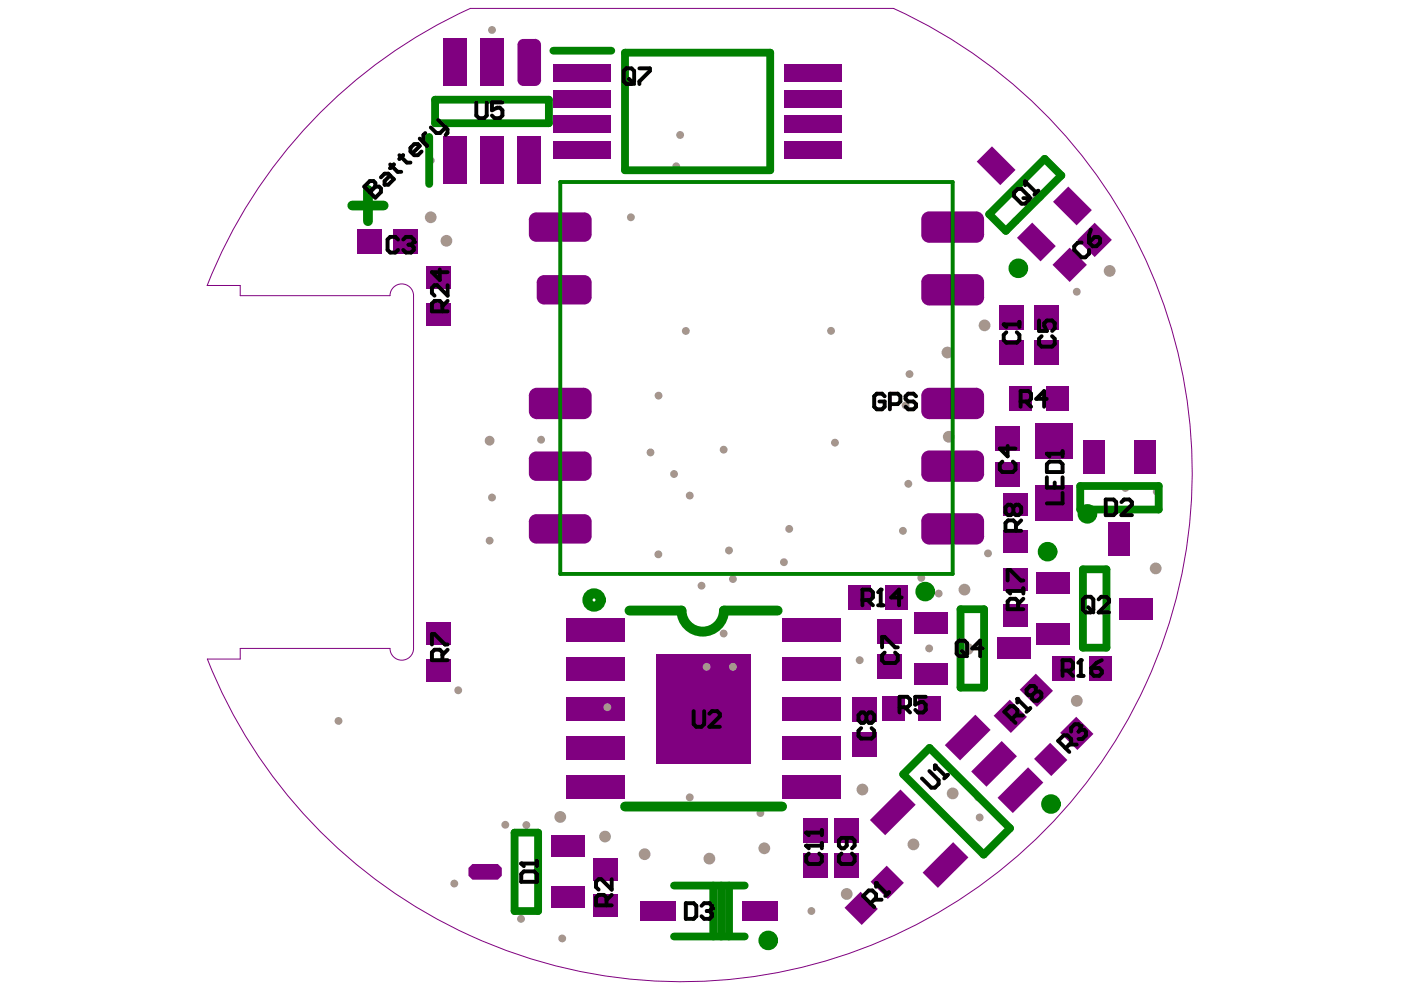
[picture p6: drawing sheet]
<svg xmlns="http://www.w3.org/2000/svg" width="297mm" height="210mm" viewBox="0 0 297 210" stroke-linecap="round" stroke-linejoin="round" font-family="sans-serif">
<g fill="#800080">
<path d="M83.3 48.7h5.2v5.2h-5.2z" fill-rule="evenodd"/>
<path d="M75.9 48.7h5.1v5.2h-5.1z" fill-rule="evenodd"/>
<path d="M99.3 184l.9-.8h5.4l.8 .8v1.7l-.8 .8h-5.4l-.9-.8z" fill-rule="evenodd"/>
<path d="M101.8 29h5v10h-5z" fill-rule="evenodd"/>
<path d="M93.9 29h5v10h-5z" fill-rule="evenodd"/>
<path d="M93.9 8.3h5v9.9h-5z" fill-rule="evenodd"/>
<path d="M101.8 8.3h5v9.9h-5z" fill-rule="evenodd"/>
<path d="M116.8 177.2h7.1v4.5h-7.1z" fill-rule="evenodd"/>
<path d="M109.7 29h5v10h-5z" fill-rule="evenodd"/>
<path d="M109.7 9.5l1.3-1.2h2.5l1.2 1.2v7.5l-1.2 1.2h-2.5l-1.3-1.2z" fill-rule="evenodd"/>
<path d="M170.3 181h5.1v5.2h-5.1z" fill-rule="evenodd"/>
<path d="M184.6 187l3.4-3.5 3.6 3.7-3.4 3.4z" fill-rule="evenodd"/>
<path d="M176.9 181h5.2v5.2h-5.2z" fill-rule="evenodd"/>
<path d="M186.9 147.7h4.9v5.1h-4.9z" fill-rule="evenodd"/>
<path d="M180.7 147.8h5.1v5.1h-5.1z" fill-rule="evenodd"/>
<path d="M186.1 131.3h5.2v5.1h-5.2z" fill-rule="evenodd"/>
<path d="M195.6 185l6.5-6.4 3.2 3.2-6.5 6.5z" fill-rule="evenodd"/>
<path d="M194.8 147.7h4.8v5.1h-4.8z" fill-rule="evenodd"/>
<path d="M193.9 129.8h7v4.6h-7z" fill-rule="evenodd"/>
<path d="M195.3 110.5l1.7-1.7h10l1.6 1.7v3.3l-1.6 1.7h-10l-1.7-1.7z" fill-rule="evenodd"/>
<path d="M195.3 97.2l1.7-1.7h10l1.6 1.7v3.3l-1.6 1.7h-10l-1.7-1.7z" fill-rule="evenodd"/>
<path d="M195.3 83.9l1.7-1.7h10l1.6 1.7v3.3l-1.6 1.7h-10l-1.7-1.7z" fill-rule="evenodd"/>
<path d="M195.3 59.8l1.7-1.7h10l1.6 1.7v3.3l-1.6 1.7h-10l-1.7-1.7z" fill-rule="evenodd"/>
<path d="M195.3 46.5l1.7-1.7h10l1.6 1.7v3.3l-1.6 1.7h-10l-1.7-1.7z" fill-rule="evenodd"/>
<path d="M211.5 169.2l6.5-6.5 3.2 3.2-6.5 6.5z" fill-rule="evenodd"/>
<path d="M216.2 146.2l3.4-3.4 3.7 3.7-3.5 3.4z" fill-rule="evenodd"/>
<path d="M210.7 151.8l3.4-3.4 3.6 3.6-3.4 3.4z" fill-rule="evenodd"/>
<path d="M211.3 135.2h7.1v4.6h-7.1z" fill-rule="evenodd"/>
<path d="M212.7 128.2h5.2v4.8h-5.2z" fill-rule="evenodd"/>
<path d="M212.7 112.4h5.2v4.8h-5.2z" fill-rule="evenodd"/>
<path d="M211.1 97.9h5.1v5.2h-5.1z" fill-rule="evenodd"/>
<path d="M214 82h4.8v5.2h-4.8z" fill-rule="evenodd"/>
<path d="M211.9 64.7h5.2v5.1h-5.2z" fill-rule="evenodd"/>
<path d="M219.2 64.7h5.2v5.1h-5.2z" fill-rule="evenodd"/>
<path d="M215.6 50.4l3.2-3.2 5 5-3.2 3.2z" fill-rule="evenodd"/>
<path d="M235.1 110.7h4.5v7.1h-4.5z" fill-rule="evenodd"/>
<path d="M229.7 93.3h4.5v7h-4.5z" fill-rule="evenodd"/>
<path d="M228.4 50.9l3.7-3.7 3.6 3.7-3.6 3.6z" fill-rule="evenodd"/>
<path d="M116.8 188h7.1v4.5h-7.1z" fill-rule="evenodd"/>
<path d="M170.3 173.5h5.1v5.2h-5.1z" fill-rule="evenodd"/>
<path d="M180.7 155.3h5.1v5.1h-5.1z" fill-rule="evenodd"/>
<path d="M179.1 192.5l3.4-3.4 3.6 3.6-3.4 3.4z" fill-rule="evenodd"/>
<path d="M176.9 173.5h5.2v5.2h-5.2z" fill-rule="evenodd"/>
<path d="M186.1 138.8h5.2v5.1h-5.2z" fill-rule="evenodd"/>
<path d="M187.7 124.1h4.8v5.1h-4.8z" fill-rule="evenodd"/>
<path d="M179.9 124.1h4.8v5.1h-4.8z" fill-rule="evenodd"/>
<path d="M193.9 140.6h7v4.6h-7z" fill-rule="evenodd"/>
<path d="M212.7 104.6h5.2v4.8h-5.2z" fill-rule="evenodd"/>
<path d="M211.1 90.4h5.1v5.2h-5.1z" fill-rule="evenodd"/>
<path d="M212.7 120.4h5.2v4.8h-5.2z" fill-rule="evenodd"/>
<path d="M211.9 72.2h5.2v5.1h-5.2z" fill-rule="evenodd"/>
<path d="M219.2 72.2h5.2v5.1h-5.2z" fill-rule="evenodd"/>
<path d="M230.9 139.1h4.9v5.1h-4.9z" fill-rule="evenodd"/>
<path d="M125.7 181.9h5.2v4.8h-5.2z" fill-rule="evenodd"/>
<path d="M120.1 164.4h12.4v4.9h-12.4z" fill-rule="evenodd"/>
<path d="M120.1 147.7h12.4v5h-12.4z" fill-rule="evenodd"/>
<path d="M120.1 131.1h12.4v5h-12.4z" fill-rule="evenodd"/>
<path d="M90.4 132h5.1v4.8h-5.1z" fill-rule="evenodd"/>
<path d="M112.1 110.6l1.6-1.6h10.2l1.5 1.6v3.1l-1.5 1.6h-10.2l-1.6-1.6z" fill-rule="evenodd"/>
<path d="M112.1 97.3l1.6-1.6h10.2l1.5 1.6v3.1l-1.5 1.6h-10.2l-1.6-1.6z" fill-rule="evenodd"/>
<path d="M112.1 83.9l1.7-1.7h10l1.6 1.7v3.3l-1.6 1.7h-10l-1.7-1.7z" fill-rule="evenodd"/>
<path d="M113.8 59.9l1.6-1.6h8.5l1.5 1.6v3.1l-1.5 1.6h-8.5l-1.6-1.6z" fill-rule="evenodd"/>
<path d="M90.4 64.2h5.2v4.8h-5.2z" fill-rule="evenodd"/>
<path d="M112.1 46.6l1.6-1.6h10.2l1.5 1.6v3.1l-1.5 1.6h-10.2l-1.6-1.6z" fill-rule="evenodd"/>
<path d="M117.3 29.9h12.3v3.7h-12.3z" fill-rule="evenodd"/>
<path d="M117.3 24.5h12.3v3.7h-12.3z" fill-rule="evenodd"/>
<path d="M117.3 19.1h12.3v3.7h-12.3z" fill-rule="evenodd"/>
<path d="M117.3 13.7h12.3v3.7h-12.3z" fill-rule="evenodd"/>
<path d="M165.8 164.4h12.5v4.9h-12.5z" fill-rule="evenodd"/>
<path d="M165.8 147.7h12.5v5h-12.5z" fill-rule="evenodd"/>
<path d="M165.8 131.1h12.5v5h-12.5z" fill-rule="evenodd"/>
<path d="M166.2 24.5h12.3v3.7h-12.3z" fill-rule="evenodd"/>
<path d="M166.2 29.9h12.3v3.7h-12.3z" fill-rule="evenodd"/>
<path d="M166.2 13.7h12.3v3.7h-12.3z" fill-rule="evenodd"/>
<path d="M166.2 19.1h12.3v3.7h-12.3z" fill-rule="evenodd"/>
<path d="M237.3 126.7h7.1v4.6h-7.1z" fill-rule="evenodd"/>
<path d="M219.8 132.1h7.1v4.6h-7.1z" fill-rule="evenodd"/>
<path d="M240.5 93.3h4.5v7h-4.5z" fill-rule="evenodd"/>
<path d="M221.8 82h4.8v5.2h-4.8z" fill-rule="evenodd"/>
<path d="M207.1 34.3l3.2-3.3 5 5-3.2 3.3z" fill-rule="evenodd"/>
<path d="M120.1 156h12.4v5h-12.4z" fill-rule="evenodd"/>
<path d="M125.7 189.7h5.2v4.8h-5.2z" fill-rule="evenodd"/>
<path d="M120.1 139.4h12.4v5h-12.4z" fill-rule="evenodd"/>
<path d="M90.4 139.8h5.1v4.8h-5.1z" fill-rule="evenodd"/>
<path d="M90.4 56.4h5.2v4.8h-5.2z" fill-rule="evenodd"/>
<path d="M165.8 156h12.5v5h-12.5z" fill-rule="evenodd"/>
<path d="M184.4 173.9l6.5-6.5 3.2 3.2-6.4 6.5z" fill-rule="evenodd"/>
<path d="M135.8 191.1h7.5v4.1h-7.5z" fill-rule="evenodd"/>
<path d="M157.5 191.1h7.5v4.1h-7.5z" fill-rule="evenodd"/>
<path d="M165.8 139.4h12.5v5h-12.5z" fill-rule="evenodd"/>
<path d="M205.9 163.6l6.5-6.5 3.2 3.2-6.5 6.5z" fill-rule="evenodd"/>
<path d="M224.8 155.4l3.4-3.4 3.6 3.6-3.4 3.4z" fill-rule="evenodd"/>
<path d="M219.2 160.9l3.5-3.4 3.6 3.6-3.4 3.4z" fill-rule="evenodd"/>
<path d="M219.5 103h7.9v7.5h-7.9z" fill-rule="evenodd"/>
<path d="M219.5 89.7h7.9v7.5h-7.9z" fill-rule="evenodd"/>
<path d="M219.8 121.3h7.1v4.6h-7.1z" fill-rule="evenodd"/>
<path d="M223.1 139.1h4.8v5.1h-4.8z" fill-rule="evenodd"/>
<path d="M223.1 56.2l3.7-3.7 3.6 3.7-3.6 3.6z" fill-rule="evenodd"/>
<path d="M223.3 42.8l3.2-3.2 5 4.9-3.2 3.3z" fill-rule="evenodd"/>
<path d="M139.2 138.6h20v23.3h-20z" fill-rule="evenodd"/>
<path d="M200.3 158l6.5-6.5 3.2 3.3-6.4 6.4z" fill-rule="evenodd"/>
</g>
<g fill="#800080">
<path d="M109.7 9.5h1.3zM110 8.8l.6-.5h.4v1.2h-1.3z"/>
<path d="M111 17v1.2zM109.7 17h1.3v1.2a1.25 1.25 0 0 1-1.3-1.2z"/>
<path d="M113.5 17h1.2zM113.5 17h1.2a1.25 1.25 0 0 1-1.2 1.2z"/>
<path d="M113.5 8.3v1.2zM113.5 8.3a1.25 1.25 0 0 1 1.2 1.2h-1.2z"/>
<path d="M207 108.8v1.7zM207 108.8a1.66 1.66 0 0 1 1.6 1.7h-1.6z"/>
<path d="M195.3 110.5h1.7zM195.8 109.3l.8-.4 .4-.1v1.7h-1.7l.1-.5z"/>
<path d="M197 113.8v1.7zM195.3 113.8h1.7v1.7a1.66 1.66 0 0 1-1.7-1.7z"/>
<path d="M207 113.8h1.6zM207 113.8h1.6a1.66 1.66 0 0 1-1.6 1.7z"/>
<path d="M207 95.5v1.7zM207 95.5a1.66 1.66 0 0 1 1.6 1.7h-1.6z"/>
<path d="M195.3 97.2h1.7zM195.8 96l.8-.4 .4-.1v1.7h-1.7l.1-.5z"/>
<path d="M197 100.5v1.7zM195.3 100.5h1.7v1.7a1.66 1.66 0 0 1-1.7-1.7z"/>
<path d="M207 100.5h1.6zM207 100.5h1.6a1.66 1.66 0 0 1-1.6 1.7z"/>
<path d="M207 82.2v1.7zM207 82.2a1.66 1.66 0 0 1 1.6 1.7h-1.6z"/>
<path d="M195.3 83.9h1.7zM195.8 82.7l.8-.4 .4-.1v1.7h-1.7l.1-.5z"/>
<path d="M197 87.2v1.7zM195.3 87.2h1.7v1.7a1.66 1.66 0 0 1-1.7-1.7z"/>
<path d="M207 87.2h1.6zM207 87.2h1.6a1.66 1.66 0 0 1-1.6 1.7z"/>
<path d="M207 58.1v1.7zM207 58.1a1.66 1.66 0 0 1 1.6 1.7h-1.6z"/>
<path d="M195.3 59.8h1.7zM195.8 58.6l.8-.4 .4-.1v1.7h-1.7l.1-.5z"/>
<path d="M197 63.1v1.7zM195.3 63.1h1.7v1.7a1.66 1.66 0 0 1-1.7-1.7z"/>
<path d="M207 63.1h1.6zM207 63.1h1.6a1.66 1.66 0 0 1-1.6 1.7z"/>
<path d="M207 44.8v1.7zM207 44.8a1.66 1.66 0 0 1 1.6 1.7h-1.6z"/>
<path d="M195.3 46.5h1.7zM195.8 45.3l.8-.4 .4-.1v1.7h-1.7l.1-.5z"/>
<path d="M197 49.8v1.7zM195.3 49.8h1.7v1.7a1.66 1.66 0 0 1-1.7-1.7z"/>
<path d="M207 49.8h1.6zM207 49.8h1.6a1.66 1.66 0 0 1-1.6 1.7z"/>
<path d="M123.9 109v1.6zM123.9 109a1.56 1.56 0 0 1 1.5 1.6h-1.5z"/>
<path d="M112.1 110.6h1.6zM112.4 109.7l.8-.6 .5-.1v1.6h-1.6z"/>
<path d="M113.7 113.7v1.6zM112.1 113.7h1.6v1.6a1.56 1.56 0 0 1-1.6-1.6z"/>
<path d="M123.9 113.7h1.5zM123.9 113.7h1.5a1.56 1.56 0 0 1-1.5 1.6z"/>
<path d="M123.9 95.7v1.6zM123.9 95.7a1.56 1.56 0 0 1 1.5 1.6h-1.5z"/>
<path d="M112.1 97.3h1.6zM112.4 96.4l.8-.6 .5-.1v1.6h-1.6z"/>
<path d="M113.7 100.4v1.6zM112.1 100.4h1.6v1.6a1.56 1.56 0 0 1-1.6-1.6z"/>
<path d="M123.9 100.4h1.5zM123.9 100.4h1.5a1.56 1.56 0 0 1-1.5 1.6z"/>
<path d="M123.8 82.2v1.7zM123.8 82.2a1.66 1.66 0 0 1 1.6 1.7h-1.6z"/>
<path d="M112.1 83.9h1.7zM112.6 82.7l.8-.4 .4-.1v1.7h-1.7l.1-.5z"/>
<path d="M113.8 87.2v1.7zM112.1 87.2h1.7v1.7a1.66 1.66 0 0 1-1.7-1.7z"/>
<path d="M123.8 87.2h1.6zM123.8 87.2h1.6a1.66 1.66 0 0 1-1.6 1.7z"/>
<path d="M123.9 58.3v1.6zM123.9 58.3a1.56 1.56 0 0 1 1.5 1.6h-1.5z"/>
<path d="M113.8 59.9h1.6zM114.1 59l.8-.6 .5-.1v1.6h-1.6z"/>
<path d="M115.4 63v1.6zM113.8 63h1.6v1.6a1.56 1.56 0 0 1-1.6-1.6z"/>
<path d="M123.9 63h1.5zM123.9 63h1.5a1.56 1.56 0 0 1-1.5 1.6z"/>
<path d="M123.9 45v1.6zM123.9 45a1.56 1.56 0 0 1 1.5 1.6h-1.5z"/>
<path d="M112.1 46.6h1.6zM112.4 45.7l.8-.6 .5-.1v1.6h-1.6z"/>
<path d="M113.7 49.7v1.6zM112.1 49.7h1.6v1.6a1.56 1.56 0 0 1-1.6-1.6z"/>
<path d="M123.9 49.7h1.5zM123.9 49.7h1.5a1.56 1.56 0 0 1-1.5 1.6z"/>
</g>
<path d="M189.4 1.8h.1M68.5 23.3a108.1 108.1 0 0 1 31.2-21.5h89.8a108.1 108.1 0 0 1 42 162.6 108.1 108.1 0 0 1-167.7 7.5 108 108 0 0 1-19.8-32.2h6.9v-2.2h31.8a2.5 2.5 0 0 0 2.5 2.5 2.5 2.5 0 0 0 2.5-2.5v-74.8a2.5 2.5 0 0 0-2.5-2.5 2.5 2.5 0 0 0-2.5 2.5h-31.8v-2.2h-7a108 108 0 0 1 24.6-37.2z" fill="none" stroke="#800080" stroke-width=".21"/>
<g fill="#a6968d">
<circle cx="91.3" cy="34" r=".83"/>
<circle cx="144.2" cy="28.6" r=".83"/>
<circle cx="143.4" cy="35.3" r=".83"/>
<circle cx="133.8" cy="46.1" r=".83"/>
<circle cx="91.3" cy="46.1" r="1.25"/>
<circle cx="94.7" cy="51.1" r="1.25"/>
<circle cx="104.3" cy="6.4" r=".83"/>
<circle cx="192" cy="86" r=".83"/>
<circle cx="177" cy="93.9" r=".83"/>
<circle cx="166.2" cy="119.2" r=".83"/>
<circle cx="148.7" cy="124.2" r=".83"/>
<circle cx="155.4" cy="141.4" r=".83"/>
<circle cx="153.4" cy="134.3" r=".83"/>
<circle cx="71.8" cy="152.9" r=".83"/>
<circle cx="146.2" cy="169.1" r=".83"/>
<circle cx="162.1" cy="179.9" r="1.25"/>
<circle cx="161.2" cy="172.4" r=".83"/>
<circle cx="118.8" cy="173.2" r="1.25"/>
<circle cx="111.6" cy="174.9" r=".83"/>
<circle cx="150.4" cy="182.1" r="1.25"/>
<circle cx="96.3" cy="187.3" r=".83"/>
<circle cx="107.1" cy="174.9" r=".83"/>
<circle cx="128.3" cy="177.4" r="1.25"/>
<circle cx="136.7" cy="181.1" r="1.25"/>
<circle cx="110.5" cy="194.8" r=".83"/>
<circle cx="119.2" cy="199" r=".83"/>
<circle cx="220.2" cy="41.5" r="1.25"/>
<circle cx="208.7" cy="69" r="1.25"/>
<circle cx="192.8" cy="79.3" r=".83"/>
<circle cx="209.5" cy="117.3" r=".83"/>
<circle cx="204.5" cy="125" r="1.25"/>
<circle cx="167.3" cy="112.1" r=".83"/>
<circle cx="137.9" cy="95.9" r=".83"/>
<circle cx="97.1" cy="146.4" r=".83"/>
<circle cx="207.4" cy="169.1" r=".83"/>
<circle cx="195.3" cy="122.5" r=".83"/>
<circle cx="182.3" cy="140" r=".83"/>
<circle cx="207.7" cy="173.3" r=".83"/>
<circle cx="202" cy="168.2" r="1.25"/>
<circle cx="182.9" cy="167.4" r="1.25"/>
<circle cx="193.7" cy="179" r="1.25"/>
<circle cx="228.3" cy="148.6" r="1.25"/>
<circle cx="155.4" cy="122.8" r=".83"/>
<circle cx="154.6" cy="116.7" r=".83"/>
<circle cx="149.8" cy="141.4" r=".83"/>
<circle cx="128.8" cy="149.9" r=".83"/>
<circle cx="200.9" cy="74.7" r="1.25"/>
<circle cx="201.2" cy="92.6" r="1.25"/>
<circle cx="197" cy="137.5" r=".83"/>
<circle cx="199" cy="125.8" r=".83"/>
<circle cx="205.2" cy="137.6" r="1.25"/>
<circle cx="235.3" cy="57.4" r="1.25"/>
<circle cx="215.3" cy="46.9" r=".83"/>
<circle cx="139.6" cy="83.9" r=".83"/>
<circle cx="145.4" cy="70.2" r=".83"/>
<circle cx="139.6" cy="117.5" r=".83"/>
<circle cx="179.5" cy="189.5" r="1.25"/>
<circle cx="172" cy="193.2" r=".83"/>
<circle cx="176.2" cy="70.1" r=".83"/>
<circle cx="153.4" cy="95.3" r=".83"/>
<circle cx="104.3" cy="105.5" r=".83"/>
<circle cx="142.9" cy="100.5" r=".83"/>
<circle cx="146.2" cy="105.1" r=".83"/>
<circle cx="103.8" cy="114.6" r=".83"/>
<circle cx="114.7" cy="93.2" r=".83"/>
<circle cx="103.8" cy="93.4" r="1.04"/>
<circle cx="245.3" cy="104.2" r=".83"/>
<circle cx="238.6" cy="103.5" r=".83"/>
<circle cx="192.6" cy="102.6" r=".83"/>
<circle cx="191.4" cy="112.6" r=".83"/>
<circle cx="228.3" cy="61.9" r=".83"/>
<circle cx="245" cy="120.5" r="1.25"/>
</g>
<g fill="none" stroke="#008000" stroke-width="1.7">
<path d="M117.3 10.8h12.3M132.5 11.2h30.8v24.9h-30.8zM91 29v10M92.2 21.1h24.2v5h-24.2zM209.7 45.4l11.8-11.7 3.5 3.5-11.7 11.8zM229 103h16.7v5h-16.7zM203.7 129.2h4.9v16.6h-4.9zM229.6 120.7h5v16.6h-5zM109.1 176.5h5v16.7h-5zM191.5 164.2l5.6-5.6 17 17-5.5 5.6zM142.9 198.6h15M142.9 187.8h15"/>
<path d="M151.2 187.8v10.8M152.9 187.8v10.8M154.6 187.8v10.8"/>
</g>
<path d="M118.8 38.6h83.2v83.1h-83.2z" fill="none" stroke="#008000" stroke-width=".83"/>
<g fill="none" stroke="#008000" stroke-width="2.1">
<path d="M74.7 43.6h6.6M78 40.3v6.6M133.5 129.5h11a4.5 4.5 0 0 0 4.5 4.4 4.5 4.5 0 0 0 4.5-4.4h11.4M132.5 171h33.3"/>
<circle cx="215.9" cy="56.9" r="1.04"/>
<circle cx="222.1" cy="117" r="1.04"/>
<circle cx="230.6" cy="108.9" r="1.04"/>
<circle cx="126" cy="127.2" r="1.42"/>
<circle cx="196.2" cy="125.4" r="1.04"/>
<circle cx="222.8" cy="170.5" r="1.04"/>
<circle cx="162.9" cy="199.4" r="1.04"/>
</g>
<g fill="none" stroke="#000" stroke-width=".83">
<path d="M132.2 15l.6-.5h1.1l.6 .5v2.3l-.6 .5h-1.1l-.6-.5zM133.3 16.7l1.2 1.1M135.6 14.5h2.2v.5l-2.2 2.3v.5M77.2 39.6l1.2-1.2h.8l.4 .4v.8h.8l.4 .4v.7l-1.2 1.2zM79.6 39.6l-1.2 1.1M82.7 37.2l-1.2 1.2v.8h.8l1.2-1.2-1.2-1.2h-.8l-.7 .8M82.7 34.9l1.6 1.5h.8M83.5 34.9l-.8 .7M84.7 32.9l1.5 1.6h.8M85.5 32.9l-.8 .8M89 29.4l1.6 1.5M89.4 32.1l-.8 .8h-.8l-.8-.8v-.8l.8-.7h.8l.4 .3-1.6 1.6"/>
<path d="M90.2 28.2l-.4 .4v1.6M91.3 27l1.2 1.2h.8l1.2-1.2M92.9 25.5l2 1.9v.8l-.4 .4M101 21.7v2.8l.5 .5h1.1l.6-.5v-2.8M106.5 21.7h-2.2v1.7l1.1-.6h.6l.5 .6v1.1l-.5 .5h-1.1l-.6-.5M217.4 39.3v-.8l2.3 2.3M84.4 50.8l-.6-.6h-1.1l-.5 .6v2.2l.5 .5h1.1l.6-.5M85.5 50.8l.6-.6h1.1l.5 .6v.5l-.5 .6M86.6 51.9h.6M87.2 51.9l.5 .5v.6l-.5 .5h-1.1l-.6-.5M93.2 57.2v2.2l-1.6-1.7h3.3M215 40.8l.8-.7h.8l1.5 1.5v.8l-.7 .8h-.8l-1.6-1.6z"/>
<path d="M217 42h1.5M220.1 40.4l-.8 .8M229.3 51.4h-.8l-.7 .8v.8l1.5 1.6h.8l.8-.8v-.8M230.9 51.4l1.2-1.1h.8l.3 .3v.8l-.7 .8h-.8zM231.3 48.7l-.4 1.2v1.5M93.8 66v-1.6l-.6-.6h-1.1l-.5 .6v1.6h3.3M94.9 60.5v2.2l-2.2-2.2h-.6l-.5 .5v1.1l.5 .6M94.9 63.8l-1.1 1.1M213.4 70.4l-.6 .6v1.1l.6 .6h2.2l.5-.6v-1.1l-.5-.6M216.1 68.2v1.1M216.1 68.8h-3.3l.6 .5M220.3 68v2.2h1.7l-.6-1.1v-.6l.6-.5h1.1l.5 .5v1.1l-.5 .6"/>
<path d="M220.8 71.3l-.5 .5v1.1l.5 .6h2.3l.5-.6v-1.1l-.5-.5M187.6 84l-.6-.5h-1.1l-.6 .5v2.2l.6 .6h1.1l.6-.6v-1.1h-1.1M188.7 85.7h1.6l.6-.6v-1.1l-.6-.5h-1.6v3.3M194.2 84l-.5-.5h-1.1l-.6 .5v.6l.6 .5h1.1l.5 .6v.5l-.5 .6h-1.1l-.6-.6M212.5 97.9l-.5 .5v1.1l.5 .6h2.2l.6-.6v-1.1l-.6-.5M213.6 94.5v2.3l-1.6-1.7h3.3M216.4 85.1h1.6l.6-.5v-1.1l-.6-.6h-1.6v3.3M217.5 85.1l1.1 1.1M221.9 84.6h-2.2l1.7-1.7v3.3M222 98.4l.5-.5h2.2l.6 .5v1.7h-3.3zM225.3 95.7v1.1M225.3 96.2h-3.3l.5 .6"/>
<path d="M214.8 107.6l-.5-.6h-.6l-.5 .6v1.1l.5 .5h.6l.5-.5M214.8 107.6l.6-.6h.6l.5 .6v1.1l-.5 .5h-.6l-.6-.5M214.8 107.6v1.1M215.4 112.6v-1.7l-.6-.6h-1.1l-.5 .6v1.7h3.3M216.5 110.3l-1.1 1.1M222 101.2v2.2h3.3v-2.2M223.6 102.3v1.1M225.3 104.5v2.2h-3.3M234.4 105.9h1.7l.6 .6v2.2l-.6 .5h-1.7zM237.8 106.5l.5-.6h1.1l.6 .6v.5l-2.2 2.2h2.2M91.6 136.7v-2.3h.5l2.2 2.3h.6M93.8 140v-1.7l-.6-.5h-1.1l-.5 .5v1.7h3.3"/>
<path d="M94.9 137.8l-1.1 1.1M182.9 127.2h1.6l.6-.5v-1.1l-.6-.6h-1.6v3.3M184 127.2l1.1 1.1M186.2 125.6l.5-.6v3.3M186.2 128.3h1.1M187 137.3v-2.3h.6l2.2 2.3h.5M187.6 138.4l-.6 .5v1.1l.6 .6h2.2l.5-.6v-1.1l-.5-.5M191.2 126.7h-2.2l1.6-1.7v3.3M202.8 136.4l.6-.6h1.1l.5 .6v2.2l-.5 .5h-1.1l-.6-.5zM203.9 138l1.1 1.1M208.4 137.5h-2.3l1.7-1.7v3.3M213.6 123.1v-2.2h.6l2.2 2.2h.6"/>
<path d="M215.9 129.2v-1.7l-.6-.5h-1.1l-.6 .5v1.7h3.4M217 125.3h-3.4l.6 .5M217 127l-1.1 1.1M217 124.7v1.1M230.2 126.5h1.1l.5 .6v2.2l-.5 .6h-1.1l-.6-.6v-2.2zM230.7 128.7l1.1 1.2M232.9 127.1l.6-.6h1.1l.5 .6v.5l-2.2 2.3h2.2M233.6 140l-1.1 .5-1.1 1.1M147.1 150.8v2.7l.5 .6h1.1l.6-.6v-2.7M150.4 151.3l.6-.5h1.1l.5 .5v.6l-2.2 2.2h2.2M182.6 154.4l-.6 .5v1.1l.6 .6h2.2l.5-.6v-1.1l-.5-.5M183.7 151.6l-.6-.5h-.5l-.6 .5v1.1l.6 .6h.5l.6-.6"/>
<path d="M183.7 151.6l.5-.5h.6l.5 .5v1.1l-.5 .6h-.6l-.5-.6M183.7 151.6v1.1M190.7 150h1.7l.5-.6v-1.1l-.5-.6h-1.7v3.4M191.8 150l1.1 1.1M196.3 147.7h-2.2v1.7l1.1-.6h.5l.6 .6v1.1l-.6 .6h-1.1l-.5-.6M214.5 152.5l1.2-1.2v-.8l-.8-.8h-.8l-1.2 1.2 2.4 2.4M215.3 151.7h1.6M215.7 149v-.8l2.3 2.3M218.4 150.1l-.7 .8M219.6 146.6v-.8l-.4-.4h-.8l-.7 .8v.8l.3 .4h.8M219.6 146.6h.8l.4 .4v.8l-.8 .8h-.8l-.4-.4v-.8M219.6 146.6l-.8 .8"/>
<path d="M225.3 142.2h1.6l.6-.6v-1.1l-.6-.5h-1.6v3.3M225.9 158.6l1.2-1.1v-.8l-.8-.8h-.8l-1.1 1.2 2.3 2.3M226.4 142.2l1.1 1.1M226.7 157.9h1.6M228.6 140.5l.6-.5v3.3M228.6 143.3h1.1M229.1 154.7v-.8l-.4-.3h-.8l-.8 .7v.8M229.1 154.7h.7l.4 .4v.8l-.7 .8h-.8M229.1 154.7l-.4 .4M231.4 141.6h1.6l.6 .6v.5l-.6 .6h-1.1l-.5-.6zM174.3 176v1.1M174.3 178.8v1.1"/>
<path d="M174.3 179.3h-3.4l.6 .6M174.3 176.5h-3.4l.6 .6M179.5 177.6v1.7l-.5 .6h-.6l-.5-.6v-1.1l.5-.6h2.2l.6 .6v1.1l-.6 .6M197 163.5l2 1.9v.8l-.8 .8h-.8l-1.9-2M198.2 163.1v-.8l2.4 2.4 .4-.4-.8 .7M110.5 185.3l.6-.5h2.2l.5 .5v1.7h-3.3zM113.8 182.5v1.1M113.8 183.1h-3.3l.6 .5M128.6 192v-1.7l-.6-.6h-1.1l-.5 .6v1.7h3.3M129.7 186.4v2.2l-2.2-2.2h-.6l-.5 .6v1.1l.5 .5M129.7 189.7l-1.1 1.1M145.4 191.5h1.7l.5 .5v2.3l-.5 .5h-1.7z"/>
<path d="M148.7 192l.6-.5h1.1l.6 .5v.6l-.6 .6M149.8 193.2h.6M150.4 193.2l.6 .5v.6l-.6 .5h-1.1l-.6-.5M171.5 181l-.6 .5v1.1l.6 .6h2.2l.6-.6v-1.1l-.6-.5M178.4 181l-.5 .5v1.1l.5 .6h2.2l.6-.6v-1.1l-.6-.5M184.6 191.5l1.1-1.1v-.8l-.7-.8h-.8l-1.2 1.2 2.3 2.3M185.3 190.8h1.6M185.7 188v-.8l2.4 2.4M188.5 189.2l-.8 .8"/>
</g>
<g fill="#000">
<circle cx="217.4" cy="38.5" r=".41"/>
<circle cx="78.4" cy="40.7" r=".41"/>
<circle cx="87.7" cy="51.3" r=".41"/>
<circle cx="212.8" cy="68.8" r=".41"/>
<circle cx="222" cy="96.2" r=".41"/>
<circle cx="186.7" cy="125" r=".41"/>
<circle cx="213.6" cy="125.3" r=".41"/>
<circle cx="229.2" cy="140" r=".41"/>
<circle cx="215.7" cy="148.2" r=".41"/>
<circle cx="229.1" cy="153.9" r=".41"/>
<circle cx="170.9" cy="179.3" r=".41"/>
<circle cx="170.9" cy="176.5" r=".41"/>
<circle cx="198.2" cy="162.3" r=".41"/>
<circle cx="110.5" cy="183.1" r=".41"/>
<circle cx="151" cy="192.6" r=".41"/>
<circle cx="185.7" cy="187.2" r=".41"/>
</g>
</svg>
